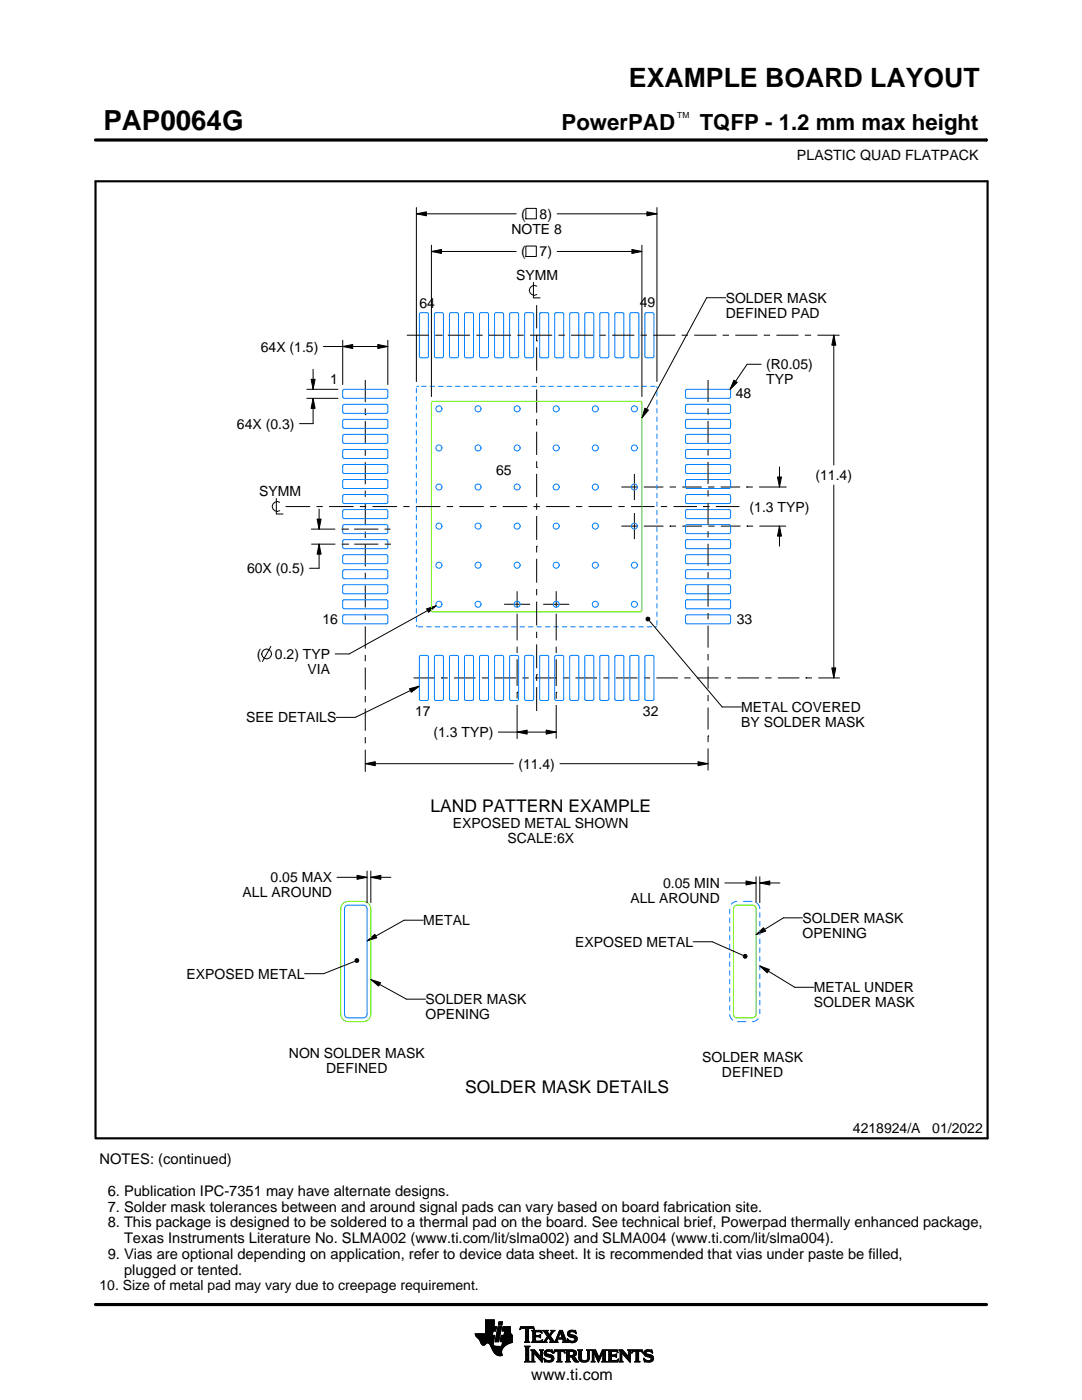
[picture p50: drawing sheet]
<svg xmlns="http://www.w3.org/2000/svg" width="216mm" height="279mm" viewBox="0 0 216 279" stroke-linecap="round" stroke-linejoin="round" font-family="sans-serif">
<defs><g id="words">
<text font-size="5.5" x="20.6" y="26">PAP0064G</text>
<text font-size="5.3" x="125.5" y="17.4">EXAMPLE BOARD LAYOUT</text>
<g font-size="4.4">
<text x="112" y="26">PowerPAD</text>
<text x="139.6" y="26">TQFP - 1.2 mm max height</text>
</g>
<g font-size="3.5">
<text x="85.9" y="162">LAND PATTERN EXAMPLE</text>
<text x="92.8" y="218.1">SOLDER MASK DETAILS</text>
</g>
<text font-size="3.2" x="106" y="275.3">www.ti.com</text>
<g font-size="2.9">
<text x="19.9" y="232.4">NOTES: (continued)</text>
<text x="21.5" y="238.7">6. Publication IPC-7351 may have alternate designs.</text>
<text x="21.5" y="241.8">7. Solder mask tolerances between and around signal pads can vary based on board fabrication site.</text>
<text x="21.5" y="245">8. This package is designed to be soldered to a thermal pad on the board. See technical brief, Powerpad thermally enhanced package,</text>
<text x="21.5" y="251.3">9. Vias are optional depending on application, refer to device data sheet. It is recommended that vias under paste be filled,</text>
<text x="24.7" y="248.1">Texas Instruments Literature No. SLMA002 (www.ti.com/lit/slma002) and SLMA004 (www.ti.com/lit/slma004).</text>
<text x="24.7" y="254.4">plugged or tented.</text>
</g>
<g font-size="2.8">
<text x="159" y="32">PLASTIC QUAD FLATPACK</text>
<text x="102" y="46.7">NOTE 8</text>
<text x="104" y="43.7">(</text>
<text x="107.7" y="43.7">8)</text>
<text x="104" y="51.2">(</text>
<text x="107.7" y="51.2">7)</text>
<text x="103" y="55.9">SYMM</text>
<text x="83.7" y="61.4">64</text>
<text x="127.7" y="61.3">49</text>
<text x="144.8" y="60.4">SOLDER MASK</text>
<text x="144.8" y="63.4">DEFINED PAD</text>
<text x="52" y="70.2">64X (1.5)</text>
<text x="65.9" y="76.7">1</text>
<text x="152.9" y="73.7">(R0.05)</text>
<text x="152.9" y="76.7">TYP</text>
<text x="146.8" y="79.4">48</text>
<text x="47.3" y="85.5">64X (0.3)</text>
<text x="99" y="94.9">65</text>
<text x="162.7" y="95.8">(11.4)</text>
<text x="51.7" y="99.1">SYMM</text>
<text x="149.6" y="102.1">(1.3 TYP)</text>
<text x="49.3" y="114.4">60X (0.5)</text>
<text x="64.3" y="124.6">16</text>
<text x="147" y="124.5">33</text>
<text x="51.3" y="131.5">(</text>
<text x="54.9" y="131.5">0.2) TYP</text>
<text x="61.4" y="134.5">VIA</text>
<text x="82.8" y="142.8">17</text>
<text x="128.3" y="142.9">32</text>
<text x="147.9" y="142.1">METAL COVERED</text>
<text x="49.1" y="144.2">SEE DETAILS</text>
<text x="86.5" y="147.1">(1.3 TYP)</text>
<text x="147.9" y="145.1">BY SOLDER MASK</text>
<text x="103.4" y="153.4">(11.4)</text>
<text x="90.4" y="165.2">EXPOSED METAL SHOWN</text>
<text x="101.2" y="168.2">SCALE:6X</text>
<text x="48.4" y="179.1">ALL AROUND</text>
<text x="54" y="176.1">0.05 MAX</text>
<text x="132.3" y="177.2">0.05 MIN</text>
<text x="84.4" y="184.6">METAL</text>
<text x="125.8" y="180.2">ALL AROUND</text>
<text x="160.1" y="184.2">SOLDER MASK</text>
<text x="114.8" y="188.9">EXPOSED METAL</text>
<text x="160.1" y="187.2">OPENING</text>
<text x="37.2" y="195.3">EXPOSED METAL</text>
<text x="84.9" y="200.4">SOLDER MASK</text>
<text x="84.9" y="203.4">OPENING</text>
<text x="162.4" y="198">METAL UNDER</text>
<text x="162.4" y="201">SOLDER MASK</text>
<text x="57.6" y="211.2">NON SOLDER MASK</text>
<text x="65.1" y="214.2">DEFINED</text>
<text x="140.1" y="212">SOLDER MASK</text>
<text x="144.1" y="215">DEFINED</text>
<text x="170.2" y="226.2">4218924/A</text>
<text x="186" y="226.2">01/2022</text>
<text x="19.9" y="257.4">10. Size of metal pad may vary due to creepage requirement.</text>
</g>
<text font-size="1.7" x="135.1" y="23.6">TM</text>
</g></defs>
<g fill="none" stroke="#000" stroke-width=".2">
<path d="M19.1 27.9h177.7M196.8 27.7v.5M83.1 42.7l2-.4v.8zM83.1 41.4v34.7M83.1 42.7h19.9M86.1 50.2l2-.4v.8zM86.1 48.9v30.2M86.1 50.2h16.9M104.9 49.1h2.1v2.1h-2.1zM104.9 41.6h2.1v2.1h-2.1zM106.4 56.4v3h1.4M107.1 57.1a.98 .98 0 0 0-1.5 .8 .98 .98 0 0 0 1.5 .9"/>
<path d="M111.2 42.7h19.9M111.2 50.2h16.9M126.1 49.8l2 .4-2 .4zM128.1 48.9v30.2M129.1 42.3l2 .4-2 .4zM131.1 41.4v34.7M144.8 59.4h-3.8l-12.9 24M61.2 79.5h6.2M61.2 77.7h6.2M62.1 75.7h.8l-.4 2zM62.5 79.5l.4 2h-.8zM62.5 73.7v4"/>
<path d="M62.5 79.5v5h-2.7M64.5 69.2h12.9M68.4 69.2l2-.4v.8zM68.4 67.9v8.8M72.9 75.8v4.5M75.4 68.8l2 .4-2 .4zM77.4 67.9v8.8M81.2 66.9h4.4M86.9 66.9h1.2M88.1 66.9h.1M89.4 66.9h4.4M95 66.9h1.3"/>
<path d="M97.6 66.9h4.4M103.2 66.9h1.3M105.8 66.9h4.4M107.1 68.1h.1M107.1 60.9v4.6M107.1 66.8v1.3M107.1 69.3v4.7M107.1 75.2v1.3M107.1 77.7v4.7M111.4 66.9h1.3M113.9 66.9h4.5M119.6 66.9h1.3"/>
<path d="M122.1 66.9h4.5M127.8 66.9h1.3M130.3 66.9h4.5M136 66.9h1.3M138.5 66.9h4.4M141.3 75.8v4.4M144.2 66.9h1.3M146.4 75.9l.7 .4-1.4 1.4zM146.7 66.9h4.4M151.9 72.7h-2.8l-3.4 5M152.4 66.9h1.3M154.9 66.9h4.4"/>
<path d="M160.6 66.9h1.2M163.1 66.9h4.4M166.4 66.9l.4 2h-.8zM166.4 66.9v25.9M55.1 99.5v3.1h1.4M72.9 82.8h.1M72.9 81.5v1.3M72.9 84v4.4M72.9 89.7v1.3M72.9 92.2v4.4M72.9 97.9v1.3M107.1 93.3h.1"/>
<path d="M107.1 83.6v1.3M107.1 86.2v4.6M107.1 92.1v1.2M107.1 94.6v4.6M124 97.2h3.2M126.6 94.6v5.2M128.5 97.2h3.9M128.7 81.5l.7 .3-1.3 1.6zM133.6 97.2h1.3M136.1 97.2h3.9M141.3 81.5v1.3M141.3 84v4.4"/>
<path d="M141.3 89.7v1.2M141.3 92.2v4.4M141.3 97.8v1.3M141.3 97.2h1.2M143.8 97.2h3.9M149 97.2h.1M149 97.2h1.2M151.5 97.2h5.4M155.1 95.2h.8l-.4 2zM155.5 93.2v4M166.4 96.8v38.5M55.8 100.2a.98 .98 0 0 0-1.5 .9 .98 .98 0 0 0 1.5 .8"/>
<path d="M57 101.1h4.9M62.1 105.6h4.8M62.1 108.6h4.8M63.1 101.1h1.3M63.3 103.6h.8l-.4 2zM63.7 108.6l.4 2h-.8zM63.7 101.6v4M63.7 108.6v4.8h-1.9M65.7 101.1h4.8M68.2 105.6h1.2M68.2 108.6h1.2M69.4 105.6h.1"/>
<path d="M69.4 108.6h.1M70.7 105.6h4.8M70.7 108.6h4.8M71.8 101.1h1.3M72.9 100.4v4.4M72.9 106.1v1.3M72.9 108.6v4.4M72.9 114.3v1.3M72.9 116.8v4.4M74.3 101.1h4.9M76.8 108.6h1.2M76.8 105.6h1.1"/>
<path d="M80.5 101.1h1.2M83 101.1h4.9M89.1 101.1h1.3M91.6 101.1h4.9M97.8 101.1h1.3M100.3 101.1h4.9M103.2 118v3.2M106.5 101.1h1.2M107.1 109h.1M107.1 100.5v1.2M107.1 103v4.7M107.1 109v1.3"/>
<path d="M107.1 111.5v4.8M107.1 117.5v1.3M109 101.1h4.7M111 118v3.2M114.9 101.1h1.3M117.4 101.1h4.7M123.4 101.1h1.3M124 105h3.2M125.9 101.1h4.7M126.6 102.4v5.2M128.5 105h3.9M131.9 101.1h1.2"/>
<path d="M133.6 105h.1M133.6 105h1.3M134.4 101.1h4.7M136.2 105h3.9M140.3 101.1h.1M140.3 101.1h1.3M141.3 100.4v4.3M141.3 106v1.3M141.3 108.5v4.4M141.3 114.2v1.2M141.3 116.7v4.4M141.3 105h1.3"/>
<path d="M142.8 101.1h4.7M143.8 105h4M149 105h.1M149 105h1.3M151.5 105h5.3M155.5 105l.4 2h-.8zM155.5 105v4M54 129l-1.6 3M72.9 122.5v1.3M72.9 125v4.4M72.9 130.7v1.3M72.9 133.2v4.4"/>
<path d="M72.9 138.9v1.3M81.7 137.5l2-.6-1.6 1.3zM82.5 135.3h4.3M83.7 136.9l-12.8 6.3h-3.8M85.1 121.5l2-.6-1.6 1.3zM87.1 120.9l-17.4 9.6h-2.8M88.1 135.3h.1M88.1 135.3h1.2M90.6 135.3h4.3M96.2 135.3h1.2M98.7 135.3h4.3M100.6 120.6h5.2"/>
<path d="M103.2 138.1h.1M103.2 122.5v5.3M103.2 129.1v1.2M103.2 131.6v5.3M103.2 138.1v1.3M104.2 135.3h1.3M106.7 135.3h4.3M107.1 134.6h.1M107.1 120.1v4.7M107.1 126.1v1.2M107.1 128.6v4.8M107.1 134.6v1.3"/>
<path d="M107.1 137.1v4.8M108.4 120.6h5.2M111 138.2h.1M111 122.5v5.3M111 129.1v1.2M111 131.6v5.3M111 138.2v1.2M112.3 135.3h1.3M114.8 135.3h4.3M120.4 135.3h1.2M122.9 135.3h4.3M128.5 135.3h1.2"/>
<path d="M128.9 123.4l.3-.2h.3l.2 .3-.2 .4h-.3l-.3-.2zM129.5 123.8l14.6 17.3h3.8M131 135.3h4.3M136.5 135.3h1.3M139.1 135.3h4.3M141.3 122.3v1.3M141.3 124.9v4.4M141.3 130.5v1.3M141.3 133v4.4M141.3 138.7v1.2M144.6 135.3h1.3M147.1 135.3h4.3"/>
<path d="M152.7 135.3h1.2M155.2 135.3h4.3M160.8 135.3h.1M160.8 135.3h1.2M163.3 135.3h4.3M166 133.3h.8l-.4 2zM72.9 152.4l2-.4v.8zM72.9 141.4v4.4M72.9 147.1v1.3M72.9 149.6v4.4M72.9 152.4h29.5M99.4 146.1h11.6"/>
<path d="M103.2 146.1l2-.4v.8zM103.2 140.7v6.7M109 145.7l2 .4-2 .4zM111 140.7v6.7M111.7 152.4h29.6M139.3 152l2 .4-2 .4zM141.3 146.9h.1M141.3 141.2v4.4M141.3 146.9v1.2M141.3 149.4v4.4M67.2 175.1h6M71.2 174.7l2 .4-2 .4z"/>
<path d="M73.2 173.8v6.3M74 175.1l2-.4v.8zM74 173.8v6.3M74 175.1h4M144.6 176.2h6.3M148.9 175.8l2 .4-2 .4zM150.9 175v5.1M151.6 176.2l2-.4v.8zM151.6 175v5.1M151.6 176.2h4M70.8 191.8l-6.2 2.5h-3.8M70.9 191.5l.2-.2 .4 .1 .1 .3-.1 .3-.4 .1-.2-.2z"/>
<path d="M73.2 187.8l1.6-1.3 .4 .7zM74 195.5l1.9 .6-.3 .7zM74 195.5l7.1 3.9h3.8M84.4 183.6h-3.8l-7.4 4.2M138.3 187.9h3.8l6.2 2.8M148.3 190.7l.3-.2h.3l.2 .4-.2 .3h-.3l-.3-.2zM150.9 186.5l1.5-1.4 .4 .7zM151.6 192.8l1.9 .7-.4 .7zM151.6 192.8l7 4.2h3.8M160.1 183.2h-3.8l-5.4 3.3M94.8 266.2h3.5M94.8 266.3h3.5"/>
<path d="M94.9 266.4h3.3M94.9 266.5h3.8l-.2 1.2M94.9 266.5h3.8M95 266.6h3.7M95 266.7h3.7M95.1 266.8h3.6M95.2 266.9h3.4M95.3 267h3.3M95.4 267.1h3.2M95.5 267.2h3.1M95.6 267.3h3M95.7 267.4h2.8"/>
<path d="M95.7 267.5h2.8M95.8 267.6h2.7M95.8 267.7h2.7M95.9 267.8h2.6M95.9 267.9h2.5M95.9 268h2.5M96 268h1.1M96 268.1h1M96.1 268.2h.8M96.1 268.3h.7M96.2 268.4h.6M96.3 268.4h.4"/>
<path d="M96.9 266.1h1.4M96.9 266h1.4M96.9 265.9h1.4M96.9 265.8h1.5M96.9 265.7h1.5M96.9 264.7l2.2 .1-.2 .9h-.5l-.2 .8M96.9 265.6h2M96.9 265.5h2M96.9 265.4h2M96.9 265.3h2.1M96.9 265.2h2.1M96.9 265.1h2.1"/>
<path d="M96.9 265h2.1M96.9 264.9h2.1M96.9 264.8h2.2M96.9 264.6h1.7M96.9 264.5h1.7M96.9 264.4h1.7M96.9 264.3h1.7M96.9 264.2h1.7M96.9 264.1h1.7M96.9 264h1.7M96.9 263.9h1.7M96.9 263.8h1.7"/>
<path d="M96.9 263.7h1.7M96.9 263.6h1.7M96.9 263.5h1.7M96.9 263.4h1.7M97.5 268h.9M97.6 268.1h.8M97.7 268.2h.7M97.7 268.3h.7M97.8 268.4h.6M97.9 268.5h.6M97.9 268.6h.7M98 268.7h1.1"/>
<path d="M98 268.8h2.6M98 268.8h2.5M98.1 268.9h2.3M98.1 269h2.3M98.1 269.1h2.2M98.2 269.2h2.1M98.2 269.2h2M98.2 269.3h2M98.3 269.4h1.9M98.3 269.5h1.8M98.4 269.6h1.7M98.4 268v.4l.3 .2 2 .1"/>
<path d="M98.5 269.7h1.6M98.5 267.7l-.1 .3M98.5 269.8h1.6M98.6 269.9h1.5M98.6 264.8v-1.4h-1.7v2.8h-2.1l.1 .3 .8 .9 .6 1h.4l.5-.4 .4 .1 1 1.8 .8 .6h.8l-.1-1.1 .8-.9M98.6 270h1.5M98.7 270h1.4M98.8 270.1h1.3M98.8 267.7h.7M98.8 267.6h.7M98.8 267.5h.7M98.9 270.2h1.2"/>
<path d="M98.9 267.4h.7M98.9 267.3h.7M98.9 267.2h.7M98.9 267.1h.7M98.9 267h.7M98.9 270.3h1.3M99 266.9h.6M99 266.9h.7M99 266.8h.7M99 266.7h.7M99 266.6h.7M99 266.5h.7"/>
<path d="M99.1 270.4h1.1M99.1 266.4h.7M99.1 266.3h.7M99.1 266.2h.7M99.1 266.1h.7M99.1 266h.7M99.2 265.9h.7M99.2 265.8h.7M99.2 270.4h1M99.2 265.7h.7M99.2 265.6h.7M99.2 265.5h.7"/>
<path d="M99.3 265.4h.6M99.3 265.4h.7M99.3 265.3h.7M99.3 265.2h.7M99.3 265.1h.7M99.3 265h.7M99.4 270.5h.8M99.4 264.9h.7M99.4 264.8h.7M99.4 264.8h.7l-.6 3h-.7zM99.4 264.5l.2-.7h.7l-.2 .7h-.7M99.5 264.4h.6"/>
<path d="M99.5 264.3h.7M99.5 264.2h.7M99.5 264.1h.7M99.5 264h.7M99.5 263.9h.7M99.6 263.8h.7M99.8 270.6h.1M99.8 267.7h2.4M99.8 267.6h2.4M99.8 267.5h2.4M99.9 267.4h2.3M99.9 267.3h2.3"/>
<path d="M99.9 267.2h2.3M99.9 267.1h2.3M99.9 267h2.3M99.9 266.9h2.3M100 266.9h2.2M100 266.8h2.2M100 266.7h2.2M100 266.6h2.2M100 266.5h2.2M100.1 268.6h.7M100.2 268.5h.7M100.2 268.4h.8"/>
<path d="M100.2 268.4h.9M100.2 268.3h1M100.2 268.2h1.2M100.2 265.6h1.6M100.2 268.1h1.4M100.2 265.5h1.6M100.2 268h1.6M100.3 265.4h1.5M100.3 268h1.7M100.3 267.9h1.9M100.3 265.3h1.5M100.3 267.8h1.9"/>
<path d="M100.3 265.2h1.5M100.3 265.1h1.5M100.3 265h1.5M100.4 264.9h1.4M100.4 264.8h1.4M100.6 266.5l.1-.8h-.5l.2-.9h1.4l.1 1.1 .3 .6v1.4l-1.3 .6M100.6 266.4h1.5M100.6 266.3h1.4M100.6 266.2h1.4M100.6 266.1h1.3M100.7 266h1.2M100.7 265.9h1.2"/>
<path d="M100.7 265.8h1.1M100.7 265.7h1.1M102.2 266.5h-2.2l-.2 1.1 .1 .2h.4l-.2 .9M103.7 265.3h.1M103.8 265.2h.2M103.8 265h2.8M103.8 264.9h2.7M103.9 264.8h2.6M104.7 267.8h1M104.7 271.8h1.1M104.7 268.7h1M104.8 267.7h.7"/>
<path d="M104.8 271.7h.8M104.9 265.2h.6M104.9 268.9h.6M104.9 267.6h.6M104.9 267.5l-.2 .3M104.9 267.5h.6M104.9 267.4h.6M104.9 267.3h.6M104.9 267.2h.6M104.9 267.1h.6M104.9 267h.6M104.9 266.8h.6"/>
<path d="M104.9 266.7h.6M104.9 266.6h.6M104.9 266.5h.6M104.9 266.4h.6M104.9 266.3h.6M104.9 266.2h.6M104.9 266.1h.6M104.9 265.9h.6M104.9 265.8h.6M104.9 265.7h.6M104.9 265.6h.6M104.9 265.5h.6"/>
<path d="M104.9 265.4h.6M104.9 265.3h.6M104.9 271.5h.6M104.9 269h.6M104.9 271.4h.6M104.9 271.4v-2.4l-.2-.4h1.1l-.3 .4v2.4M104.9 271.4l-.2 .4h1.1l-.3-.4M104.9 271.3h.6M104.9 271.2h.6M104.9 271.1h.6M104.9 271h.6M104.9 270.9h.6"/>
<path d="M104.9 270.8h.6M104.9 270.6h.6M104.9 270.5h.6M104.9 270.4h.6M104.9 270.3h.6M104.9 270.2h.6M104.9 270.1h.6M104.9 270h.6M104.9 269.9h.6M104.9 269.8h.6M104.9 269.6h.6M104.9 269.5h.6"/>
<path d="M104.9 269.4h.6M104.9 269.3h.6M104.9 269.2h.6M104.9 269.1h.6M105.5 267.5l.2 .3M105.5 267.5v-2.3l.7-.1 .4 .3-.1-.6h-2.6l-.1 .6 .4-.3 .7 .1v2.3M105.7 267.8h-1M105.9 271.8h.8M105.9 269.4h.8M106.1 269.5h.7M106.1 267.8h2M106.1 271.7h.5"/>
<path d="M106.2 269.6h.7M106.2 271.5h.3M106.2 265.6h1.8M106.2 269.8h.8M106.2 271.4h.3M106.2 271.4l-.3 .4h.8l-.2-.4M106.2 271.3h.3M106.2 271.2h.3M106.2 271.1h.3M106.2 271h.3M106.2 270.9h.3M106.2 270.8h.3"/>
<path d="M106.2 270.6h.3M106.2 270.5h.3M106.2 270.4h.3M106.2 270.3h.3M106.2 270.2h.3M106.2 270.1h.3M106.2 270h1M106.2 269.9h.9M106.2 269.8v1.6M106.2 269.8l-.3-.4h.8l1.2 1.4M106.3 267.7h1.8M106.3 265.7h1.8"/>
<path d="M106.3 267.6h.6M106.3 265.8h.6M106.3 267.5l-.2 .3M106.3 267.5h.5M106.3 267.4h.5M106.3 267.3h.5M106.3 267.2h.5M106.3 267.1h.5M106.3 267h.5M106.3 266.8h.5M106.3 266.7h1.6M106.3 266.6h1.6"/>
<path d="M106.3 266.5h.5M106.3 266.4h.5M106.3 266.3h.5M106.3 266.2h.5M106.3 266.1h.5M106.3 265.9h.5M106.4 265.2h.2M106.5 270h.1M106.5 270v1.4M106.5 265.3h.1M106.6 270.1h.7M106.7 270.2h.7"/>
<path d="M106.8 270.3h.7M106.8 265.9l.2-.1h.6l.6 .2-.2-.5h-1.9l.2 .3v1.7M106.8 265.9v.6h.8l.3-.2v.7M106.9 270.4h.7M107 270.5h.7M107.1 270.6h.7M107.2 270.8h1M107.3 270.9h.9M107.4 271h.8M107.5 271.1h.7M107.6 271.2h.6M107.6 266.5h.3"/>
<path d="M107.7 271.3h.5M107.7 269.4h.7M107.7 266.8h.2M107.7 267.6h.5M107.8 266.4h.1M107.8 271.4h.4M107.8 267h.1M107.8 265.8h.3M107.8 269.5h.5M107.9 271.5h.3M107.9 269.6h.3M107.9 267l-.3-.2h-.8l.1 .8h.9l.5-.2"/>
<path d="M107.9 269.8h.3M107.9 270.6h.3M107.9 270.5h.3M107.9 270.4h.3M107.9 270.3h.3M107.9 270.2h.3M107.9 270.1h.3M107.9 270h.3M107.9 269.9h.3M107.9 269.8v1M107.9 269.8l-.2-.4h.7l-.2 .4M108 271.7h.2"/>
<path d="M108 265.9h.1M108 267.5h.2M108.1 271.8h.1M108.1 266.1h.1M108.2 267.4h.1M108.2 269.8v2.1l-1.7-1.9M108.2 267.8h.9M108.3 267.4l-.2 .5-2-.1M108.3 265.6h1M108.5 267.7h.5M108.5 271.1l.8 .4h.5l.2-.2-.1-.3-1-.4-.3-.3 .1-.7 .8-.2 .5 .1 .2-.1 .1 .6-.9-.3-.3 .1-.1 .3 1.3 .4 .2 .6M108.5 271.1h.1"/>
<path d="M108.5 265.7h.7M108.5 271.2h.2M108.6 271.3h.2M108.6 270.1h.4M108.6 270h.4M108.6 270.2h.6M108.6 267.6h.4M108.6 271.4h.4M108.6 269.9h.4M108.6 270.3h1M108.6 265.8h.7M108.6 271.5h.8"/>
<path d="M108.6 269.8h.5M108.7 271.7h1.5M108.7 270.4h1.3M108.7 267.5h.3M108.7 271.8h.1M108.7 265.9h.6M108.7 269.6h1.5M108.8 267.4h.3M108.8 270.5h1.5M108.8 266.1h.6M108.8 269.5h1.4M108.8 267.3h.4"/>
<path d="M108.9 266.2h.6M108.9 267.2h.4M108.9 266.3h.6M108.9 270.6h1.5M109 267.1h.3M109 266.4h1M109.1 271.8h.9M109.1 269.4h.7M109.1 267h.9M109.1 266.5h.8M109.1 267.8h-.9M109.2 266.8h.8"/>
<path d="M109.2 266.6h.6M109.2 266.7h.7M109.2 266.7l-.6 .9-.4 .2M109.3 270.8h1.1M109.5 267.1h.6M109.6 267.2h.6M109.7 271.5h.7M109.7 267.3h.6M109.7 267.8l.2-.1-.5-.8-.4 .8 .1 .1M109.7 267.8h1.6M109.7 266.3h.4M109.7 267.4h.6"/>
<path d="M109.8 270.9h.7M109.8 266.2h.3M109.8 266.6l.9 1.2 1-2.3h.5l.8 2.1 .3 .2M109.8 267.5h.6M109.9 266.1h.3M109.9 269.8h.4M109.9 267.6h.6M109.9 267.7h.7M109.9 271.4h.5M109.9 265.9h.4M110 271h.5M110 265.6h.7"/>
<path d="M110 265.9l-.4 .5-.4-.6 .2-.3h-1.1l.9 1.2M110 265.9l.1-.2-.2-.2h.8l-.9 1.1M110 271.3h.5M110 265.8h.4M110 271.1h.5M110 271.2h.5M110.1 269.4h.1M110.1 265.7h.4M110.1 269.9h.2M110.2 270h.1M110.5 270h.1M110.5 269.9h.2"/>
<path d="M110.5 271.1l-.3 .6-.7 .2-.6-.2-.2 .1-.2-.7M110.5 269.8h.3M110.6 269.6h2.1M110.6 269.5h2M110.6 269.4h2M110.7 267.7h.5M110.8 267.6h.4M110.9 267.5h.3M110.9 267.4h.3M111 267.3h.3M111 267.2h1.8M111 267.1h1.8"/>
<path d="M111.1 267h.3M111.1 271.8h1M111.1 266.8h.4M111.2 266.7h.3M111.2 267.5l.1-.2h1l.1 .2M111.2 267.5v.3h.1M111.2 266.6h.3M111.3 266.5h.3M111.3 271.7h.6M111.3 266.4h.3M111.3 271.5h.6M111.3 267.8h-1.6"/>
<path d="M111.3 269.8h.6M111.4 266.3h.3M111.4 271.4h.5M111.4 271.4l-.1-1.7h-.4l-.4 .4 .2-.7h1.9l.1 .7-.4-.4h-.4v1.7M111.4 270.5h.5M111.4 270.4h.5M111.4 270.3h.5M111.4 270.2h.5M111.4 270.1h.5M111.4 270h.5M111.4 269.9h.5M111.4 271.4l-.3 .4h1l-.2-.4"/>
<path d="M111.4 271.3h.5M111.4 271.2h.5M111.4 271.1h.5M111.4 271h.5M111.4 270.9h.5M111.4 270.8h.5M111.4 270.6h.5M111.4 266.2h.3M111.4 266.1h.4M111.5 265.9h.9M111.5 265.8h.8M111.6 265.7h.7"/>
<path d="M111.6 265.6h.6M111.8 265.9l.4 1.1h-.8zM111.9 266.1h.5M111.9 266.2h.5M111.9 266.3h.6M112 266.4h.5M112 266.5h.6M112.1 266.6h.5M112.1 266.7h.6M112.1 266.8h.6M112.2 267h.5M112.2 267.8h1.1"/>
<path d="M112.3 267.3h.6M112.3 267.4h.6M112.4 267.5h.6M112.4 267.5v.3h-.2M112.4 269.8h.3M112.4 267.6h.6M112.4 267.7h.7M112.6 269.9h.1M112.6 270h.2M112.8 271.8h1M112.8 269.4h1.6M113 269.5h1.7"/>
<path d="M113 271.7h.7M113 269.6h1.9M113 271.5h.6M113 269.8h.6M113 271.4h.6M113 271.4l-.2 .4h1l-.2-.4M113 271.3h.6M113 271.2h.6M113 271.1h.6M113 271h.6M113 270.9h.6M113 270.8h1.5"/>
<path d="M113 270.6h1.6M113 270.5h1.8M113 270.4h.6M113 270.3h.6M113 270.2h.6M113 270.1h.6M113 270h.6M113 269.9h.6M113 269.8v1.6M113 269.8l-.2-.4h1.5l.5 .2 .2 .3v.4l-.2 .3-.4 .1M113.2 267.3h.2M113.2 267.4h.3"/>
<path d="M113.2 266.2h.5M113.2 266.3h.6M113.2 266.1h.5M113.3 267.5h.3M113.3 267.8h-1.1M113.3 266.4h.9M113.3 265.9h.4M113.3 267.6h.6M113.3 266.5h1.3M113.3 267.7h1.6M113.3 265.8h.5M113.3 267.8h.2"/>
<path d="M113.4 266.6h1.5M113.4 265.7h1.5M113.4 265.7l.5-.2 .7 .1 .2-.1 .1 .7-.7-.4h-.4l-.1 .3 .1 .2 .9 .2 .4 .3 .1 .5-.3 .5-.6 .2-.7-.2-.2 .1-.2-.7 .9 .5 .4-.1 .2-.3-.1-.3-1.2-.4-.2-.5zM113.5 266.7h1.5M113.5 265.6h1.4M113.6 271.4v-.6h.4l.7 .9 .8 .1M113.6 269.9l.1-.2 .7 .2v.4l-.4 .2M113.6 269.9v.6M113.7 267.8h1.1M113.8 266.8h1.3M113.8 265.5h.6M114 268h.4"/>
<path d="M114.1 270.9h.6M114.2 271h.6M114.2 271.1h.7M114.3 271.2h.6M114.3 267h.8M114.3 269.8h.7M114.3 270.4h.6M114.4 271.3h.6M114.4 270.7l1.1 1.1M114.4 270.7h.1M114.4 271.4h.7M114.4 269.9h.6"/>
<path d="M114.4 270.3h.6M114.5 267.6h.5M114.5 270.2h.5M114.5 270h.5M114.5 265.8h.4M114.5 270.1h.5M114.5 271.5h.7M114.6 271.7h.7M114.6 267.1h.6M114.6 267.5h.5M114.7 267.2h.5M114.7 267.4h.5"/>
<path d="M114.7 265.9h.3M114.7 267.3h.5M114.7 271.8h.8M114.8 266.1h.2M114.9 266.2h.1M115.3 269.4h.9M115.4 269.5h.7M115.5 269.6h.5M115.5 269.8h.5M115.5 269.8v1.4l.4 .5 .6 .2 .6-.1 .4-.3 .1-.5M115.5 271h.5M115.5 270.9h.5"/>
<path d="M115.5 270.8h.5M115.5 270.6h.5M115.5 270.5h.5M115.5 270.4h.5M115.5 270.3h.5M115.5 270.2h.5M115.5 270.1h.5M115.5 270h.5M115.5 269.9h.5M115.5 269.8l-.2-.4h.9l-.2 .4M115.5 271.1h.5M115.5 271.2h.5"/>
<path d="M115.5 271.3h.6M115.6 271.4h.6M115.7 271.5h.8M115.8 271.7h1.5M116 271l.2 .4 .4 .2 .5-.2 .2-.4M116 269.8v1.2M116 271.8h1.1M116.8 271.5h.6M117 269.4h.8M117.1 271.4h.4M117.2 269.5h.5M117.2 271.3h.4"/>
<path d="M117.2 269.6h.4M117.2 271.2h.4M117.2 271.1h.4M117.3 269.8h.3M117.3 271h.3M117.3 270.9h.3M117.3 270.8h.3M117.3 270.6h.3M117.3 270.5h.3M117.3 270.4h.3M117.3 270.3h.3M117.3 270.2h.3"/>
<path d="M117.3 270.1h.3M117.3 270h.3M117.3 269.9h.3M117.6 269.8l.2-.4h-.8l.2 .3 .1 1.3M117.6 269.8v1.2M118 271.8h.7M118 269.4h.8M118.1 269.5h.8M118.1 271.7h.5M118.2 269.6h.7M118.2 271.5h.3M118.2 269.8h.8"/>
<path d="M118.2 271.4h.3M118.2 269.8l-.2-.4h.8l.7 1.6 .7-1.6h.9l-.3 .4M118.2 271.4l-.2 .4h.7l-.2-.4M118.2 271.3h.3M118.2 271.2h.3M118.2 271.1h.3M118.2 271h.3M118.2 270.9h.3M118.2 270.8h.3M118.2 270.6h.3M118.2 270.5h.3M118.2 270.4h.3"/>
<path d="M118.2 270.3h.3M118.2 270.2h.3M118.2 270.1h.3M118.2 270h.9M118.2 269.9h.8M118.2 269.8v1.6M118.6 270.1h.5M118.6 270.2h.6M118.7 270.3h.5M118.7 270.4h.6M118.8 270.5h.5M118.8 270.6h.6"/>
<path d="M118.9 270.8h.5M118.9 270.9h.6M119 271h.8M119 271.1h.8M119.1 271.2h.6M119.1 271.3h.6M119.2 271.4h.4M119.2 271.5h.4M119.3 271.7h.2M119.3 271.8h.2M119.6 270.9h.3M119.6 270.8h.3"/>
<path d="M119.7 270.6h.3M119.7 270.5h.3M119.8 270.4h.3M119.8 270.3h.3M119.9 270.2h.3M119.9 270.1h.3M120 270h.8M120 269.9h.8M120 269.8h.8M120.1 271.8h1M120.1 269.6h.7M120.1 269.5h.8"/>
<path d="M120.2 269.4h.9M120.2 271.7h.7M120.3 271.5h.5M120.3 271.4h.5M120.3 271.4l-.2 .4h1l-.3-.4M120.3 271.4v-1.5l-.9 2-.9-2v1.5M120.3 271.3h.5M120.3 271.2h.5M120.3 271.1h.5M120.3 271h.5M120.3 270.9h.5M120.3 270.8h.5"/>
<path d="M120.3 270.6h.5M120.3 270.5h.5M120.3 270.4h.5M120.3 270.3h.5M120.3 270.2h.5M120.3 270.1h.5M120.8 269.8v1.6M121.2 271.8h2M121.2 269.4h1.9M121.4 269.5h1.8M121.4 271.7h1.9M121.5 269.6h1.7"/>
<path d="M121.5 271.5h1.8M121.5 269.8h.5M121.5 271.4h.5M121.5 269.8l-.3-.4h1.9l.2 .6M121.5 269.9h.5M121.5 269.8v1.6M121.5 271.3h.5M121.5 271.2h.5M121.5 271.1h.5M121.5 271h.5M121.5 270.9h.5M121.5 270.8h.5"/>
<path d="M121.5 270.6h1.5M121.5 270.5h1.5M121.5 270.4h1.5M121.5 270.3h.5M121.5 270.2h.5M121.5 270.1h.5M121.5 270h.5M122.6 270.4l.4-.2v.7l-.2-.2h-.8v.8h.2M122.9 270.8h.1M122.9 270.3h.1M123 269.8h.3M123.1 271.4h.3"/>
<path d="M123.2 269.9h.1M123.3 270h.1M123.3 270l-.4-.3h-.8l-.1 .7M123.3 271.3h.1M123.4 271.2h.1M123.4 271.2l-.2 .6h-2l.3-.4M123.4 271.2l-.3 .3h-.4M123.5 271.8h.8M123.5 269.4h.7M123.6 269.5h.7M123.7 271.7h.5M123.7 269.6h.7"/>
<path d="M123.7 271.5h.4M123.7 269.8h.8M123.7 271.4h.4M123.7 271.4l-.2 .4h.8l-.2-.4M123.7 271.3h.4M123.7 271.2h.4M123.7 271.1h.4M123.7 271h.4M123.7 270.9h.4M123.7 270.8h.4M123.7 270.6h.4M123.7 270.5h.4"/>
<path d="M123.7 270.4h.4M123.7 270.3h.4M123.7 270.2h.4M123.7 270.1h.4M123.7 270h1M123.7 269.9h.9M123.7 269.8v1.6M123.7 269.8l-.2-.4h.7l1.2 1.4 .1-1M124.1 270v1.4M124.1 270h.1M124.2 270.1h.6M124.2 270.2h.7"/>
<path d="M124.3 270.3h.7M124.4 270.4h.7M124.5 270.5h.7M124.6 270.6h.7M124.7 270.8h1.1M124.8 270.9h1M124.9 271h.9M125 271.1h.8M125.1 271.2h.7M125.2 271.3h.6M125.2 269.4h.8M125.3 271.4h.5"/>
<path d="M125.4 269.5h.5M125.4 271.5h.4M125.4 269.6h.4M125.5 269.8h.3M125.5 269.8l-.3-.4h.8l-.2 .4M125.5 270.4h.3M125.5 270.3h.3M125.5 270.2h.3M125.5 270.1h.3M125.5 270h.3M125.5 269.9h.3M125.5 270.6h.3"/>
<path d="M125.5 270.5h.3M125.5 271.7h.3M125.6 271.8h.2M125.8 269.8v2.1l-1.7-1.9M126 270h.1M126.1 269.9h.1M126.1 269.8h.3M126.1 269.6h2.1M126.2 269.5h2M126.2 269.4h2M126.6 271.8h1.1M126.9 271.7h.6"/>
<path d="M126.9 271.5h.5M126.9 269.8h.5M126.9 271.4h.5M126.9 271.4v-1.7h-.5l-.3 .4 .1-.7h1.9l.2 .7-.4-.4h-.5v1.7M126.9 270.5h.5M126.9 270.4h.5M126.9 270.3h.5M126.9 270.2h.5M126.9 270.1h.5M126.9 270h.5M126.9 269.9h.5M126.9 271.4l-.3 .4h1.1l-.3-.4"/>
<path d="M126.9 271.3h.5M126.9 271.2h.5M126.9 271.1h.5M126.9 271h.5M126.9 270.9h.5M126.9 270.8h.5M126.9 270.6h.5M128 269.8h.3M128.1 269.9h.2M128.2 270h.1M128.4 271.1h.1M128.4 271.2h.2"/>
<path d="M128.5 271.3h.2M128.5 270.1h.4M128.5 270h.4M128.5 270.2h.6M128.5 271.4h.4M128.5 269.9h.4M128.5 270.3h1M128.5 271.5h.8M128.5 269.8h.5M128.6 271.7h1.5M128.6 270.4h1.3M128.6 271.8h.1"/>
<path d="M128.6 269.6h1.5M128.7 270.5h1.5M128.7 269.5h1.4M128.8 270.6h1.5M128.9 271.8h1M129 269.4h.7M129.1 270.8l-.6-.4 .1-.7 .5-.3 .8 .1 .2-.1 .1 .7-.8-.4-.4 .1-.1 .2 1.3 .5 .2 .6M129.1 270.8l.8 .2v.4l-.7 .1-.8-.4M129.2 270.8h1.1M129.6 271.5h.7M129.6 270.9h.8M129.8 269.8h.4"/>
<path d="M129.8 271.4h.5M129.9 271h.5M129.9 271.3h.5M129.9 271.1h.5M129.9 271.2h.5M129.9 269.4h.2M130 269.9h.2M130.1 270h.1M130.4 271.1l-.3 .6-.7 .2-.6-.2-.2 .1-.2-.7"/>
<circle cx="53.2" cy="130.5" r=".98"/>
</g>
<g fill="#000">
<path d="M83.1 42.7l2-.4v.8zM86.1 50.2l2-.4v.8zM126.1 49.8l2 .4-2 .4zM129.1 42.3l2 .4-2 .4zM62.1 75.7h.8l-.4 2zM62.5 79.5l.4 2h-.8zM68.4 69.2l2-.4v.8zM75.4 68.8l2 .4-2 .4zM146.4 75.9l.7 .4-1.4 1.4zM166.4 66.9l.4 2h-.8zM128.7 81.5l.7 .3-1.3 1.6zM155.1 95.2h.8l-.4 2z"/>
<path d="M63.7 108.6l.4 2h-.8zM63.3 103.6h.8l-.4 2zM155.5 105l.4 2h-.8zM81.7 137.5l2-.6-1.6 1.3zM85.1 121.5l2-.6-1.6 1.3zM128.9 123.4l.3-.2h.3l.2 .3-.2 .4h-.3l-.3-.2zM166 133.3h.8l-.4 2zM72.9 152.4l2-.4v.8zM103.2 146.1l2-.4v.8zM109 145.7l2 .4-2 .4zM139.3 152l2 .4-2 .4zM71.2 174.7l2 .4-2 .4z"/>
<path d="M74 175.1l2-.4v.8zM148.9 175.8l2 .4-2 .4zM151.6 176.2l2-.4v.8zM70.9 191.5l.2-.2 .4 .1 .1 .3-.1 .3-.4 .1-.2-.2zM73.2 187.8l1.6-1.3 .4 .7zM74 195.5l1.9 .6-.3 .7zM148.3 190.7l.3-.2h.3l.2 .4-.2 .3h-.3l-.3-.2zM150.9 186.5l1.5-1.4 .4 .7zM151.6 192.8l1.9 .7-.4 .7z"/>
</g>
<path d="M19.1 36.2h178v191h-178z" fill="none" stroke="#000" stroke-width=".43"/>
<path d="M19 27.9h177.8M19 260.3h177.8" fill="none" stroke="#000" stroke-width=".63"/>
<g fill="none" stroke="#0080ff" stroke-width=".2">
<path d="M68.5 77.7h8.6l.3 .3v1.2l-.3 .3h-8.4l-.3-.3v-1.2zM83.1 77.4v1M83.1 79.1v1M83.2 77.2h-.1M83.2 77.2h.1M83.2 77.1v.1M83.3 77.1h.1M83.4 77.1h-.1M83.4 77.1h.1M83.8 62.4h1.4l.3 .3v8.4l-.3 .3h-1.2l-.3-.3v-8.4zM84.1 77.1h1M85.8 77.1h1"/>
<path d="M86.8 62.4h1.4l.3 .3v8.4l-.3 .3h-1.2l-.3-.3v-8.4zM87.4 77.1h1.1M89.1 77.1h1.1M89.8 62.4h1.4l.3 .3v8.4l-.3 .3h-1.2l-.3-.3v-8.4zM90.8 77.1h1M92.5 77.1h1M92.8 62.4h1.4l.3 .3v8.4l-.3 .3h-1.2l-.3-.3v-8.4zM94.2 77.1h1M95.8 62.4h1.4l.3 .3v8.4l-.3 .3h-1.2l-.3-.3v-8.4zM95.9 77.1h1M97.6 77.1h1M98.8 62.4h1.4l.3 .3v8.4l-.3 .3h-1.2l-.3-.3v-8.4z"/>
<path d="M99.3 77.1h1M101 77.1h1M101.8 62.4h1.4l.3 .3v8.4l-.3 .3h-1.2l-.3-.3v-8.4zM102.7 77.1h1M104.4 77.1h1M104.8 62.4h1.4l.3 .3v8.4l-.3 .3h-1.2l-.3-.3v-8.4zM106.1 77.1h1M107.8 77.1h1M107.8 62.5l1.4-.1 .3 .3v8.4l-.3 .3h-1.3l-.2-.3zM109.5 77.1h1M110.8 62.4h1.4l.3 .3v8.4l-.3 .3h-1.2l-.3-.3v-8.4zM111.1 77.1h1.1"/>
<path d="M112.8 77.1h1.1M113.8 62.4h1.4l.3 .3v8.4l-.3 .3h-1.2l-.3-.3v-8.4zM114.5 77.1h1M116.2 77.1h1M116.8 62.4h1.4l.3 .3v8.4l-.3 .3h-1.2l-.3-.3v-8.4zM117.9 77.1h1M119.6 77.1h1M119.8 62.4h1.4l.3 .3v8.4l-.3 .3h-1.2l-.3-.3v-8.4zM121.3 77.1h1M122.8 62.4h1.4l.3 .3v8.4l-.3 .3h-1.2l-.3-.3v-8.4zM123 77.1h1M124.7 77.1h1"/>
<path d="M125.8 62.4h1.4l.3 .3v8.4l-.3 .3h-1.2l-.3-.3v-8.4zM126.4 77.1h1M128.1 77.1h1M128.8 62.4h1.4l.3 .3v8.4l-.3 .3h-1.2l-.3-.3v-8.4zM129.8 77.1h1M131 77.2h.1M131.1 77.3h.1M131.1 77.3v.1M131.1 77.4h.1M131.1 78.1v1M131.1 79.8v1M136.9 77.7h8.6l.3 .3v1.2l-.3 .3h-8.4l-.3-.3v-1.2z"/>
<path d="M68.5 95.7h8.6l.3 .3v1.2l-.3 .3h-8.4l-.3-.3v-1.2zM68.5 92.7h8.6l.3 .3v1.2l-.3 .3h-8.4l-.3-.3v-1.2zM68.5 89.7h8.6l.3 .3v1.2l-.3 .3h-8.4l-.3-.3v-1.2zM68.5 86.7h8.6l.3 .3v1.2l-.3 .3h-8.4l-.3-.3v-1.2zM68.5 83.7h8.6l.3 .3v1.2l-.3 .3h-8.4l-.3-.3v-1.2zM68.5 80.7h8.6l.3 .3v1.2l-.3 .3h-8.4l-.3-.3v-1.2zM77.1 98.7h-8.4l-.3 .3v1.2l.3 .3h8.4l.3-.3v-1.2l-.3-.3M83.1 80.8v1M83.1 82.5v1M83.1 84.2v1M83.1 85.9v1M83.1 87.6v1"/>
<path d="M83.1 89.2v1.1M83.1 90.9v1.1M83.1 92.6v1M83.1 94.3v1M83.1 96v1M83.1 97.7v1M83.1 99.4v1M131.1 81.5v1M131.1 83.2v1M131.1 84.8v1.1M131.1 86.5v1.1M131.1 88.2v1"/>
<path d="M131.1 89.9v1M131.1 91.6v1M131.1 93.3v1M131.1 95v1M131.1 96.7v1M131.1 98.4v1M136.9 95.7h8.6l.3 .3v1.2l-.3 .3h-8.4l-.3-.3v-1.2zM136.9 92.7h8.6l.3 .3v1.2l-.3 .3h-8.4l-.3-.3v-1.2zM136.9 89.7h8.6l.3 .3v1.2l-.3 .3h-8.4l-.3-.3v-1.2zM136.9 86.7h8.6l.3 .3v1.2l-.3 .3h-8.4l-.3-.3v-1.2zM136.9 83.7h8.6l.3 .3v1.2l-.3 .3h-8.4l-.3-.3v-1.2zM136.9 80.7h8.6l.3 .3v1.2l-.3 .3h-8.4l-.3-.3v-1.2z"/>
<path d="M145.5 98.7h-8.4l-.3 .3v1.2l.3 .3h8.4l.3-.3v-1.2l-.3-.3M68.5 119.7h8.6l.3 .3v1.2l-.3 .3h-8.4l-.3-.3v-1.2zM68.5 116.7h8.6l.3 .3v1.2l-.3 .3h-8.4l-.3-.3v-1.2zM68.5 113.7h8.6l.3 .3v1.2l-.3 .3h-8.4l-.3-.3v-1.2zM68.5 110.7h8.6l.3 .3v1.2l-.3 .3h-8.4l-.3-.3v-1.2zM68.5 107.7h8.6l.3 .3v1.2l-.3 .3h-8.4l-.3-.3v-1.2zM68.5 104.7h8.6l.3 .3v1.2l-.3 .3h-8.4l-.3-.3v-1.2zM68.5 101.7h8.6l.3 .3v1.2l-.3 .3h-8.4l-.3-.3v-1.2zM83.1 101.1v1M83.1 102.8v1M83.1 104.5v1M83.1 106.2v1"/>
<path d="M83.1 107.9v1M83.1 109.6v1M83.1 111.3v1M83.1 112.9v1.1M83.1 114.6v1.1M83.1 116.3v1M83.1 118v1M83.1 119.7v1M131.1 100.1v1M131.1 101.8v1M131.1 103.5v1M131.1 105.2v1"/>
<path d="M131.1 106.9v1M131.1 108.5v1.1M131.1 110.2v1.1M131.1 111.9v1M131.1 113.6v1M131.1 115.3v1M131.1 117v1M131.1 118.7v1M136.9 119.7h8.6l.3 .3v1.2l-.3 .3h-8.4l-.3-.3v-1.2zM136.9 116.7h8.6l.3 .3v1.2l-.3 .3h-8.4l-.3-.3v-1.2zM136.9 113.7h8.6l.3 .3v1.2l-.3 .3h-8.4l-.3-.3v-1.2zM136.9 110.7h8.6l.3 .3v1.2l-.3 .3h-8.4l-.3-.3v-1.2z"/>
<path d="M136.9 107.7h8.6l.3 .3v1.2l-.3 .3h-8.4l-.3-.3v-1.2zM136.9 104.7h8.6l.3 .3v1.2l-.3 .3h-8.4l-.3-.3v-1.2zM136.9 101.7h8.6l.3 .3v1.2l-.3 .3h-8.4l-.3-.3v-1.2zM68.5 122.7h8.6l.3 .3v1.2l-.3 .3h-8.4l-.3-.3v-1.2zM83.1 124.8h.1M83.1 121.4v1M83.1 123.1v1M83.1 124.8v.1M83.1 124.9h.1M83.1 124.9l.1 .1M83.2 125h.1M83.4 125.1h1"/>
<path d="M83.8 130.8h1.4l.3 .3v8.4l-.3 .3h-1.2l-.3-.3v-8.4zM85.1 125.1h1M86.8 125.1h1M86.8 130.8h1.4l.3 .3v8.4l-.3 .3h-1.2l-.3-.3v-8.4zM88.5 125.1h1M89.8 130.8h1.4l.3 .3v8.4l-.3 .3h-1.2l-.3-.3v-8.4zM90.2 125.1h1M91.8 125.1h1.1M92.8 130.8h1.4l.3 .3v8.4l-.3 .3h-1.2l-.3-.3v-8.4zM93.5 125.1h1.1M95.2 125.1h1.1M95.8 130.8h1.4l.3 .3v8.4l-.3 .3h-1.2l-.3-.3v-8.4z"/>
<path d="M96.9 125.1h1M98.6 125.1h1M98.8 130.8h1.4l.3 .3v8.4l-.3 .3h-1.2l-.3-.3v-8.4zM100.3 125.1h1M101.8 130.8h1.4l.3 .3v8.4l-.3 .3h-1.2l-.3-.3v-8.4zM102 125.1h1M103.7 125.1h1M104.8 130.8h1.4l.3 .3v8.4l-.3 .3h-1.2l-.3-.3v-8.4zM105.4 125.1h1M107.1 125.1h1M107.8 130.9l1.4-.1 .3 .3v8.4l-.3 .3h-1.2l-.3-.3zM108.8 125.1h1"/>
<path d="M110.5 125.1h1M110.8 130.8h1.4l.3 .3v8.4l-.3 .3h-1.2l-.3-.3v-8.4zM112.2 125.1h1M113.8 130.8h1.4l.3 .3v8.4l-.3 .3h-1.2l-.3-.3v-8.4zM113.9 125.1h1M115.5 125.1h1.1M116.8 130.8h1.4l.3 .3v8.4l-.3 .3h-1.2l-.3-.3v-8.4zM117.2 125.1h1.1M118.9 125.1h1.1M119.8 130.8h1.4l.3 .3v8.4l-.3 .3h-1.2l-.3-.3v-8.4zM120.6 125.1h1M122.3 125.1h1"/>
<path d="M122.8 130.8h1.4l.3 .3v8.4l-.3 .3h-1.2l-.3-.3v-8.4zM124 125.1h1M125.7 125.1h1M125.8 130.8h1.4l.3 .3v8.4l-.3 .3h-1.2l-.3-.3v-8.4zM127.4 125.1h1M128.8 130.8h1.4l.3 .3v8.4l-.3 .3h-1.2l-.3-.3v-8.4zM129.1 125.1h1M130.8 125.1h.1M130.9 125.1h-.1M130.9 125.1h.1M131 125l-.1 .1M131 125h.1"/>
<path d="M131.1 120.4v1M131.1 122.1v1M131.1 123.8v1M136.9 122.7h8.6l.3 .3v1.2l-.3 .3h-8.4l-.3-.3v-1.2zM147.1 179.9l-.7 .2-.5 .4M148.3 179.9h1.8M69 180.9l.5-.3h3a.75 .75 0 0 1 .7 .8v21a.75 .75 0 0 1-.7 .7h-3a.75 .75 0 0 1-.8-.7v-21zM145.6 181.4v1M145.6 183.1v1.1M145.6 184.9v1M145.6 186.6v1.1M145.6 188.4v1"/>
<path d="M145.6 190.1v1.1M145.6 191.9v1M145.6 193.6v1.1M145.6 195.4v1M145.6 197.1v1.1M145.6 198.9v1M151 180.2l.4 .5 .2 .7M151.6 182.1v1M151.6 183.8v1.1M151.6 185.6v1M151.6 187.3v1.1M151.6 189.1v1"/>
<path d="M151.6 190.8v1.1M151.6 192.6v1M151.6 194.3v1.1M151.6 196.1v1M151.6 197.8v1.1M151.6 199.6v1M145.6 200.6v1.1M145.6 202.4l.2 .7 .4 .5M146.2 203.6h.1M147.1 203.9h1.8M151.3 203.3l-.5 .4-.7 .2M151.6 201.3v1.1"/>
<circle cx="87.6" cy="89.4" r=".6"/>
<circle cx="87.6" cy="81.6" r=".6"/>
<circle cx="87.6" cy="97.2" r=".6"/>
<circle cx="95.4" cy="81.6" r=".6"/>
<circle cx="95.4" cy="89.4" r=".6"/>
<circle cx="95.4" cy="97.2" r=".6"/>
<circle cx="103.2" cy="89.4" r=".6"/>
<circle cx="103.2" cy="81.6" r=".6"/>
<circle cx="103.2" cy="97.2" r=".6"/>
<circle cx="111" cy="81.6" r=".6"/>
<circle cx="111" cy="89.4" r=".6"/>
<circle cx="111" cy="97.2" r=".6"/>
<circle cx="118.8" cy="81.6" r=".6"/>
<circle cx="118.8" cy="89.4" r=".6"/>
<circle cx="118.8" cy="97.2" r=".6"/>
<circle cx="126.6" cy="89.4" r=".6"/>
<circle cx="126.6" cy="97.2" r=".6"/>
<circle cx="126.6" cy="81.6" r=".6"/>
<circle cx="87.6" cy="112.8" r=".6"/>
<circle cx="87.6" cy="105" r=".6"/>
<circle cx="95.4" cy="112.8" r=".6"/>
<circle cx="95.4" cy="105" r=".6"/>
<circle cx="103.2" cy="105" r=".6"/>
<circle cx="103.2" cy="112.8" r=".6"/>
<circle cx="111" cy="105" r=".6"/>
<circle cx="111" cy="112.8" r=".6"/>
<circle cx="118.8" cy="105" r=".6"/>
<circle cx="118.8" cy="112.8" r=".6"/>
<circle cx="126.6" cy="105" r=".6"/>
<circle cx="126.6" cy="112.8" r=".6"/>
<circle cx="87.6" cy="120.6" r=".6"/>
<circle cx="95.4" cy="120.6" r=".6"/>
<circle cx="103.2" cy="120.6" r=".6"/>
<circle cx="111" cy="120.6" r=".6"/>
<circle cx="118.8" cy="120.6" r=".6"/>
<circle cx="126.6" cy="120.6" r=".6"/>
</g>
<path d="M86.2 80.1h41.6l.2 .1 .1 41.6-.2 .3h-41.5l-.3-.2v-41.5zM68.6 180.2l.9-.3h3a1.5 1.5 0 0 1 1.5 1.5v21a1.5 1.5 0 0 1-1.5 1.5h-3a1.5 1.5 0 0 1-1.5-1.5v-21l.1-.5zM146.6 180.9l.5-.3h3a.75 .75 0 0 1 .8 .8v21a.75 .75 0 0 1-.8 .7h-3.2l-.3-.2-.2-.3v-21.2z" fill="none" stroke="#6ef200" stroke-width=".2"/>
<use href="#words"/>
</svg>
